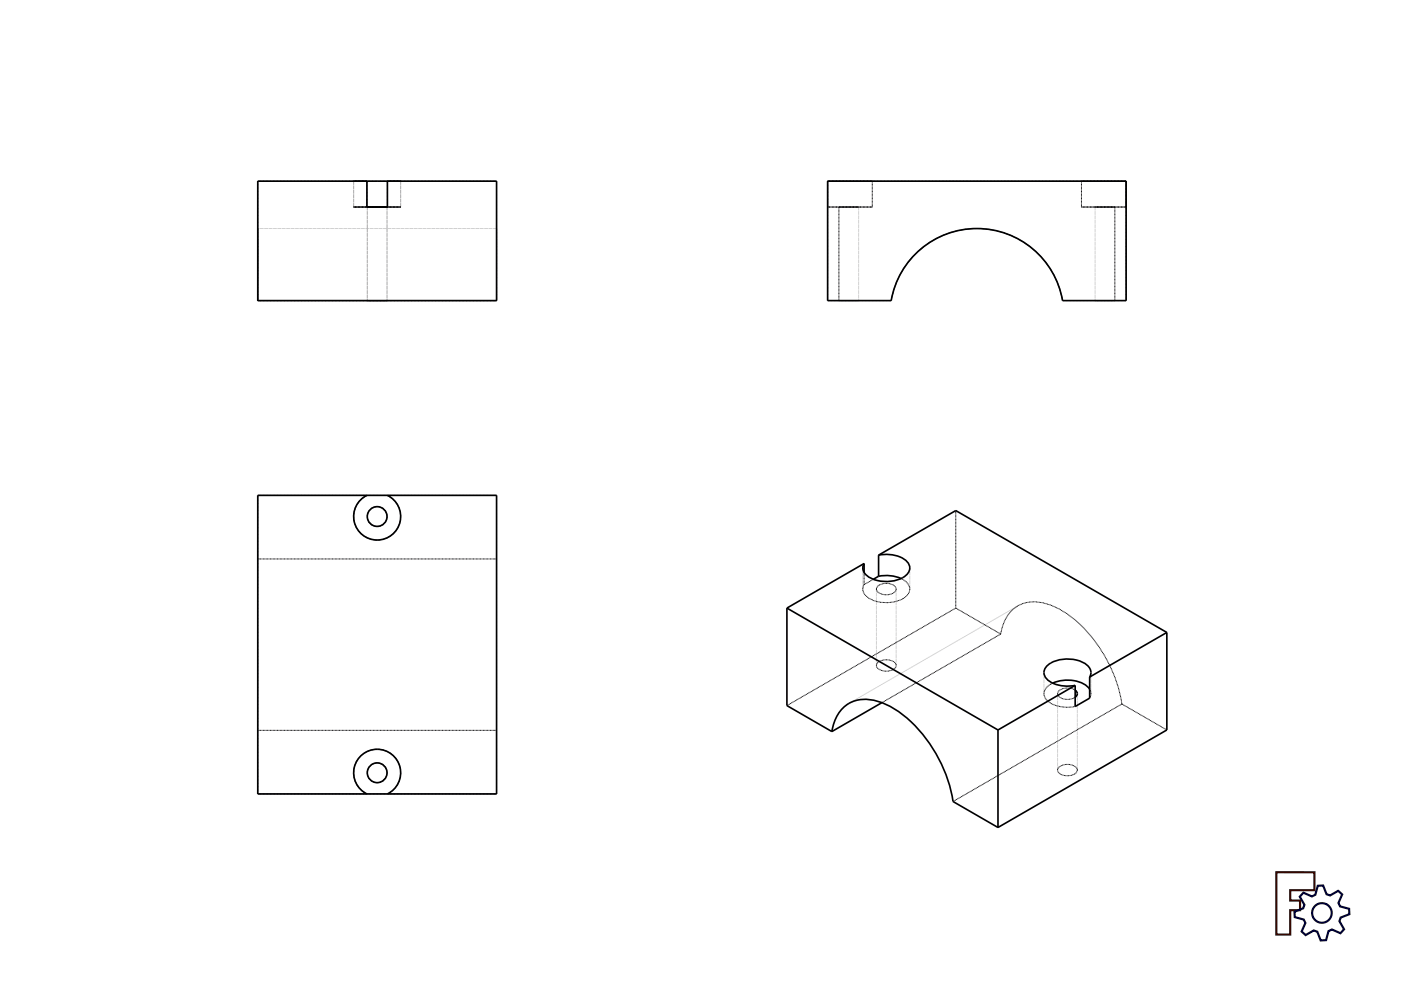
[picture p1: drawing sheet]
<svg xmlns="http://www.w3.org/2000/svg" width="297mm" height="210mm" viewBox="0 0 297 210" stroke-linecap="round" stroke-linejoin="round" font-family="sans-serif">
<path d="M270.6 184.9h8.1v3.8h-5.1v2.2h2v2.1h-2v5.1h-3z" fill="none" stroke="#370700" stroke-width=".45"/>
<g fill="none" stroke="#000137" stroke-width=".45">
<path d="M276.3 189.3l1.9 .8 .7-.4 .5-1.9 1.1-.1 .8 1.9 .7 .3 1.7-1 .9 .7-.8 1.9 .3 .7 1.9 .5 .1 1.1-1.9 .7-.2 .8 1 1.7-.8 .9-1.8-.8-.7 .3-.5 1.9-1.2 .1-.7-1.8-.8-.3-1.7 1-.8-.8 .8-1.8-.4-.7-1.9-.6-.1-1.1 1.9-.7 .3-.8-1-1.7z"/>
<circle cx="280.3" cy="193.6" r="2.08"/>
</g>
<g fill="none" stroke="#000" stroke-width=".21" stroke-dasharray=".2 .1" stroke-linecap="butt">
<path d="M54.6 38.4v25.3M75 38.4h2.8M77.8 38.4h-23.2M77.8 38.4h-2.8M80 38.4h-5M82.1 38.4h2.8M84.9 38.4h-4.9M84.9 38.4h-2.8M105.3 38.4v25.3M105.3 38.4h-23.2M175.5 38.4v25.3M175.5 38.4h9.4"/>
<path d="M184.9 38.4h-9.4M184.9 38.4v5.5M229.3 38.4h9.5M229.3 38.4v5.5M238.8 38.4v25.3M238.8 38.4h-63.3M238.8 38.4h-9.5M54.6 48.5v15.2M75 43.9h2.8M77.8 43.9h-2.8M77.8 43.9v-5.5M77.8 43.9h4.3"/>
<path d="M77.9 43.9h2.1M80 43.9h-2.1M80 43.9h2.1M80 43.9h-5M82.1 43.9h-2.1M82.1 43.9h-4.2M82.1 43.9h2.8M82.1 43.9v-5.5M84.9 43.9h-2.8M84.9 43.9h-4.9M105.3 48.5v15.2M175.5 43.9v-5.5"/>
<path d="M175.5 43.9h9.4M177.9 43.9h4.1M177.9 43.9v19.8M182 43.9h-4.1M184.9 43.9h-9.4M229.3 43.9h9.5M232.2 43.9h4.2M236.4 43.9h-4.2M236.4 43.9v19.8M238.8 43.9v-5.5M238.8 43.9h-9.5M54.6 63.7v-15.2"/>
<path d="M77.9 63.7h4.2M77.9 63.7h2.1M80 63.7h-2.1M80 63.7h2.1M82.1 63.7h-2.1M82.1 63.7h-4.2M105.3 63.7v-15.2M105.3 63.7h-50.7M177.9 63.7h4.1M182 63.7h-4.1M189 63.7h-13.5M225.3 63.7a18.4 18.4 0 0 0-18.2-15.2 18.4 18.4 0 0 0-18.1 15.2"/>
<path d="M232.2 63.7h4.2M236.4 63.7h-4.2M238.8 63.7h-13.5M54.6 118.5v-13.5M80 114.5a5 5 0 0 1-4.9-3.9 5 5 0 0 1 2.7-5.6M82.1 105a5 5 0 0 1 2.7 5.6 5 5 0 0 1-4.8 3.9M105.3 118.5v-13.5M105.3 105h-50.7M105.3 118.5h-50.7M202.6 108.3v20.6M182.9 124.9l.3-.9M183.2 124v-2.6"/>
<path d="M183.2 124l2-1.2M185.8 124.9l.2-.5 .4-.4M186.4 124a2.85 2.85 0 0 1 3.5 .6l.1 .3M190 124.9a1.85 1.85 0 0 1-2.1 1.2 1.85 1.85 0 0 1-2.1-1.2M191 122.7a2.71 2.71 0 0 1 1.9 2.2M191.4 126.9a7.4 7.4 0 0 1-7.8-.6l-.6-.9-.1-.5M192.9 124.9a2.41 2.41 0 0 1-1.5 2M202.6 128.9l-35.8 20.7M212.2 134.4l-9.6-5.5M212.2 134.4l-25.2 14.6M215.8 128.5a8 8 0 0 0-3.6 5.9M54.6 154.8v-36.3"/>
<path d="M80 158.9a5 5 0 0 0-4.9 3.8 5 5 0 0 0 2.7 5.6M105.3 154.8v-36.3M105.3 154.8h-50.7M185.8 141.1l.2-.5 .4-.4M186.4 140.2a2.85 2.85 0 0 1 3.5 .6l.1 .3M190 141.1a1.85 1.85 0 0 1-2.1 1.2 1.85 1.85 0 0 1-2.1-1.2M221.3 147.1a3.5 3.5 0 0 0 3.3 2.7l2 .2 1.4-.2M222.8 145a2.59 2.59 0 0 0-1.5 2.1M223.2 144.8l-.4 .2M224.2 147.1a2.16 2.16 0 0 0 2.8 1.1l.8-.3M227.8 147.9l.2-.1M228 146.3a2.87 2.87 0 0 0-3.7 .5l-.1 .3"/>
<path d="M231 148l.3-.9M231.3 147.1l-.3-1M237.9 149.3a29.5 29.5 0 0 0-12.5-19.7 10.1 10.1 0 0 0-8.7-1.6l-.9 .5M237.9 149.3l-35.8 20.6M247.4 154.8l-9.5-5.5M54.6 168.3v-13.5M82.1 168.3a5 5 0 0 0 2.7-5.6 5 5 0 0 0-4.8-3.8M105.3 168.3h-50.7M105.3 168.3v-13.5M224.2 163.3a1.85 1.85 0 0 1 2.1-1.2 1.85 1.85 0 0 1 2.1 1.2M227.8 164.1a2.85 2.85 0 0 1-3.5-.5l-.1-.3M228.4 163.3l-.1 .4-.5 .4"/>
<circle cx="80" cy="109.5" r="2.09"/>
<circle cx="80" cy="163.8" r="2.09"/>
</g>
<g fill="none" stroke="#000" stroke-width=".21">
<path d="M75 38.4v5.5M84.9 38.4v5.5M54.6 48.5h50.7M77.9 43.9v19.8M82.1 43.9v19.8M182 43.9v19.8M232.2 43.9v19.8M182.9 120.4v4.5M185.8 124.9v16.2M190 124.9v16.2M192.9 120.4v4.5M215.8 128.5l-35.8 20.6"/>
<path d="M221.3 142.6v4.5M224.2 147.1v16.2M228.4 147.1v16.2M231.3 142.6v4.5"/>
</g>
<g fill="none" stroke="#000" stroke-width=".35">
<path d="M77.8 38.4h4.3M77.8 38.4h-23.2v25.3h50.7v-25.3h-23.2M77.8 38.4v5.5h4.3v-5.5M175.5 38.4h63.3v25.3h-13.5a18.4 18.4 0 0 0-18.2-15.2 18.4 18.4 0 0 0-18.1 15.2h-13.5zM54.6 105h50.7v63.3h-50.7zM77.8 105a5 5 0 0 0-1.7 7.6 5 5 0 0 0 7.8 0 5 5 0 0 0-1.8-7.6M183.2 119.5l-16.4 9.4M183.2 119.5v1.9M186.3 117.7a6.9 6.9 0 0 1 6 1.4 2.07 2.07 0 0 1-.9 3.4 7.4 7.4 0 0 1-7.8-.7 1.82 1.82 0 0 1-.4-2.3M186.3 117.7l16.3-9.4 44.8 25.8M186.3 117.7v4.5M166.8 128.9v20.7l9.6 5.5"/>
<path d="M166.8 128.9l44.8 25.9M186.3 122.2l1.4-.2 1.4 .1 1.9 .6M186.3 122.2l-1.1 .6M247.4 134.1v20.7l-35.8 20.6M247.4 134.1l-16.4 9.4M176.4 155.1a7.3 7.3 0 0 1 6.5-6.8 13.6 13.6 0 0 1 9.1 3.7 30.1 30.1 0 0 1 10.1 17.9l9.5 5.5M187 149l-10.6 6.1M211.6 154.8v20.6M223.2 144.8a7.3 7.3 0 0 1 7.6 1l.2 .3M228 146.3a.85 .85 0 0 1 0 1.5M228 145.3l-16.4 9.5M231 143.5a1.94 1.94 0 0 0-.8-2.7 7.3 7.3 0 0 0-8.3 .5 2.08 2.08 0 0 0 .9 3.4 7.8 7.8 0 0 0 5.2 .6"/>
<path d="M231 143.5v4.5l-3 1.8v-4.5M77.8 168.3a5 5 0 0 1-1.7-7.6 5 5 0 0 1 7.8 0 5 5 0 0 1-1.8 7.6"/>
<circle cx="80" cy="109.5" r="2.09"/>
<circle cx="80" cy="163.8" r="2.09"/>
</g>
</svg>
